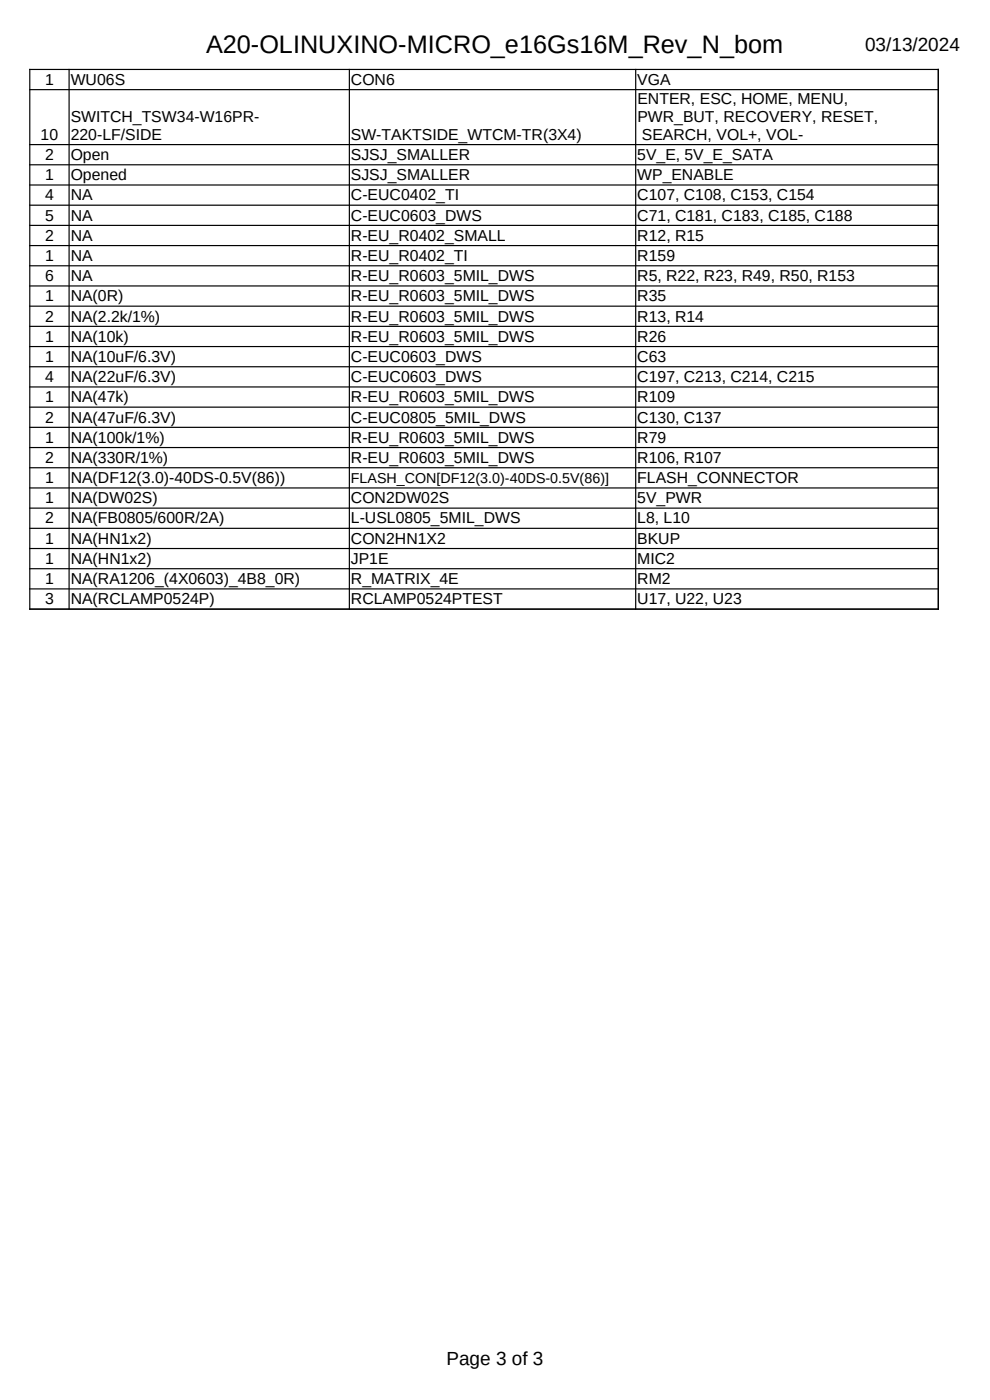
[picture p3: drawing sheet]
<svg xmlns="http://www.w3.org/2000/svg" width="210mm" height="297mm" viewBox="0 0 210 297" stroke-linecap="round" stroke-linejoin="round" font-family="sans-serif">
<defs><g id="words">
<text font-size="5.4" x="43.7" y="11.2">A20-OLINUXINO-MICRO_e16Gs16M_Rev_N_bom</text>
<g font-size="4">
<text x="183.5" y="10.7">03/13/2024</text>
<text x="94.7" y="289.6">Page 3 of 3</text>
</g>
<g font-size="3.4">
<text x="9.6" y="18">1</text>
<text x="15" y="18">WU06S</text>
<text x="74.4" y="18">CON6</text>
<text x="135.2" y="18">VGA</text>
<text x="135.2" y="22.1">ENTER, ESC, HOME, MENU,</text>
<text x="8.6" y="29.6">10</text>
<text x="15" y="25.9">SWITCH_TSW34-W16PR-</text>
<text x="15" y="29.6">220-LF/SIDE</text>
<text x="74.4" y="29.6">SW-TAKTSIDE_WTCM-TR(3X4)</text>
<text x="135.2" y="25.9">PWR_BUT, RECOVERY, RESET,</text>
<text x="136.1" y="29.6">SEARCH, VOL+, VOL-</text>
<text x="9.6" y="33.9">2</text>
<text x="15" y="33.9">Open</text>
<text x="74.4" y="33.9">SJSJ_SMALLER</text>
<text x="135.2" y="33.9">5V_E, 5V_E_SATA</text>
<text x="9.6" y="38.2">1</text>
<text x="15" y="38.2">Opened</text>
<text x="74.4" y="38.2">SJSJ_SMALLER</text>
<text x="135.2" y="38.2">WP_ENABLE</text>
<text x="9.6" y="42.5">4</text>
<text x="9.6" y="46.8">5</text>
<text x="15" y="42.5">NA</text>
<text x="15" y="46.8">NA</text>
<text x="74.4" y="42.5">C-EUC0402_TI</text>
<text x="74.4" y="46.8">C-EUC0603_DWS</text>
<text x="135.2" y="42.5">C107, C108, C153, C154</text>
<text x="135.2" y="46.8">C71, C181, C183, C185, C188</text>
<text x="9.6" y="51.1">2</text>
<text x="15" y="51.1">NA</text>
<text x="74.4" y="51.1">R-EU_R0402_SMALL</text>
<text x="135.2" y="51.1">R12, R15</text>
<text x="9.6" y="55.3">1</text>
<text x="9.6" y="59.7">6</text>
<text x="15" y="55.3">NA</text>
<text x="15" y="59.7">NA</text>
<text x="74.4" y="55.3">R-EU_R0402_TI</text>
<text x="74.4" y="59.7">R-EU_R0603_5MIL_DWS</text>
<text x="135.2" y="55.3">R159</text>
<text x="135.2" y="59.7">R5, R22, R23, R49, R50, R153</text>
<text x="9.6" y="63.9">1</text>
<text x="15" y="63.9">NA(0R)</text>
<text x="74.4" y="63.9">R-EU_R0603_5MIL_DWS</text>
<text x="135.2" y="63.9">R35</text>
<text x="9.6" y="68.2">2</text>
<text x="15" y="68.2">NA(2.2k/1%)</text>
<text x="74.4" y="68.2">R-EU_R0603_5MIL_DWS</text>
<text x="135.2" y="68.2">R13, R14</text>
<text x="9.6" y="72.5">1</text>
<text x="9.6" y="76.8">1</text>
<text x="15" y="72.5">NA(10k)</text>
<text x="15" y="76.8">NA(10uF/6.3V)</text>
<text x="74.4" y="72.5">R-EU_R0603_5MIL_DWS</text>
<text x="74.4" y="76.8">C-EUC0603_DWS</text>
<text x="135.2" y="72.5">R26</text>
<text x="135.2" y="76.8">C63</text>
<text x="9.6" y="81.1">4</text>
<text x="15" y="81.1">NA(22uF/6.3V)</text>
<text x="74.4" y="81.1">C-EUC0603_DWS</text>
<text x="135.2" y="81.1">C197, C213, C214, C215</text>
<text x="9.6" y="85.3">1</text>
<text x="9.6" y="89.6">2</text>
<text x="15" y="85.3">NA(47k)</text>
<text x="15" y="89.6">NA(47uF/6.3V)</text>
<text x="74.4" y="85.3">R-EU_R0603_5MIL_DWS</text>
<text x="74.4" y="89.6">C-EUC0805_5MIL_DWS</text>
<text x="135.2" y="85.3">R109</text>
<text x="135.2" y="89.6">C130, C137</text>
<text x="9.6" y="93.9">1</text>
<text x="15" y="93.9">NA(100k/1%)</text>
<text x="74.4" y="93.9">R-EU_R0603_5MIL_DWS</text>
<text x="135.2" y="93.9">R79</text>
<text x="9.6" y="98.2">2</text>
<text x="15" y="98.2">NA(330R/1%)</text>
<text x="74.4" y="98.2">R-EU_R0603_5MIL_DWS</text>
<text x="135.2" y="98.2">R106, R107</text>
<text x="9.6" y="102.5">1</text>
<text x="9.6" y="106.8">1</text>
<text x="15" y="102.5">NA(DF12(3.0)-40DS-0.5V(86))</text>
<text x="15" y="106.8">NA(DW02S)</text>
<text x="74.4" y="106.8">CON2DW02S</text>
<text x="135.2" y="102.5">FLASH_CONNECTOR</text>
<text x="135.2" y="106.8">5V_PWR</text>
<text x="9.6" y="111.1">2</text>
<text x="15" y="111.1">NA(FB0805/600R/2A)</text>
<text x="74.4" y="111.1">L-USL0805_5MIL_DWS</text>
<text x="135.2" y="111.1">L8, L10</text>
<text x="9.6" y="115.3">1</text>
<text x="9.6" y="119.6">1</text>
<text x="15" y="115.3">NA(HN1x2)</text>
<text x="15" y="119.6">NA(HN1x2)</text>
<text x="74.4" y="115.3">CON2HN1X2</text>
<text x="74.4" y="119.6">JP1E</text>
<text x="135.2" y="115.3">BKUP</text>
<text x="135.2" y="119.6">MIC2</text>
<text x="9.6" y="123.9">1</text>
<text x="15" y="123.9">NA(RA1206_(4X0603)_4B8_0R)</text>
<text x="74.4" y="123.9">R_MATRIX_4E</text>
<text x="135.2" y="123.9">RM2</text>
<text x="9.6" y="128.2">3</text>
<text x="15" y="128.2">NA(RCLAMP0524P)</text>
<text x="74.4" y="128.2">RCLAMP0524PTEST</text>
<text x="135.2" y="128.2">U17, U22, U23</text>
</g>
<text font-size="3" x="74.4" y="102.6">FLASH_CON[DF12(3.0)-40DS-0.5V(86)]</text>
</g></defs>
<g fill="none" stroke="#000" stroke-width=".25">
<path d="M6.2 14.7h193M6.2 19h193M6.3 14.6v114.7M14.7 14.6v114.7M74.1 14.6v114.7M134.9 14.6v114.7M199 14.6v114.7M6.2 30.7h193M6.2 35h193M6.2 39.2h193M6.2 43.5h193M6.2 47.8h193"/>
<path d="M6.2 52.1h193M6.2 56.4h193M6.2 60.7h193M6.2 65h193M6.2 69.2h193M6.2 73.5h193M6.2 77.8h193M6.2 82.1h193M6.2 86.4h193M6.2 90.7h193M6.2 94.9h193M6.2 99.2h193"/>
<path d="M6.2 103.5h193M6.2 107.8h193M6.2 112.1h193M6.2 116.4h193M6.2 120.7h193M6.2 124.9h193M6.2 129.2h193"/>
</g>
<use href="#words"/>
</svg>
